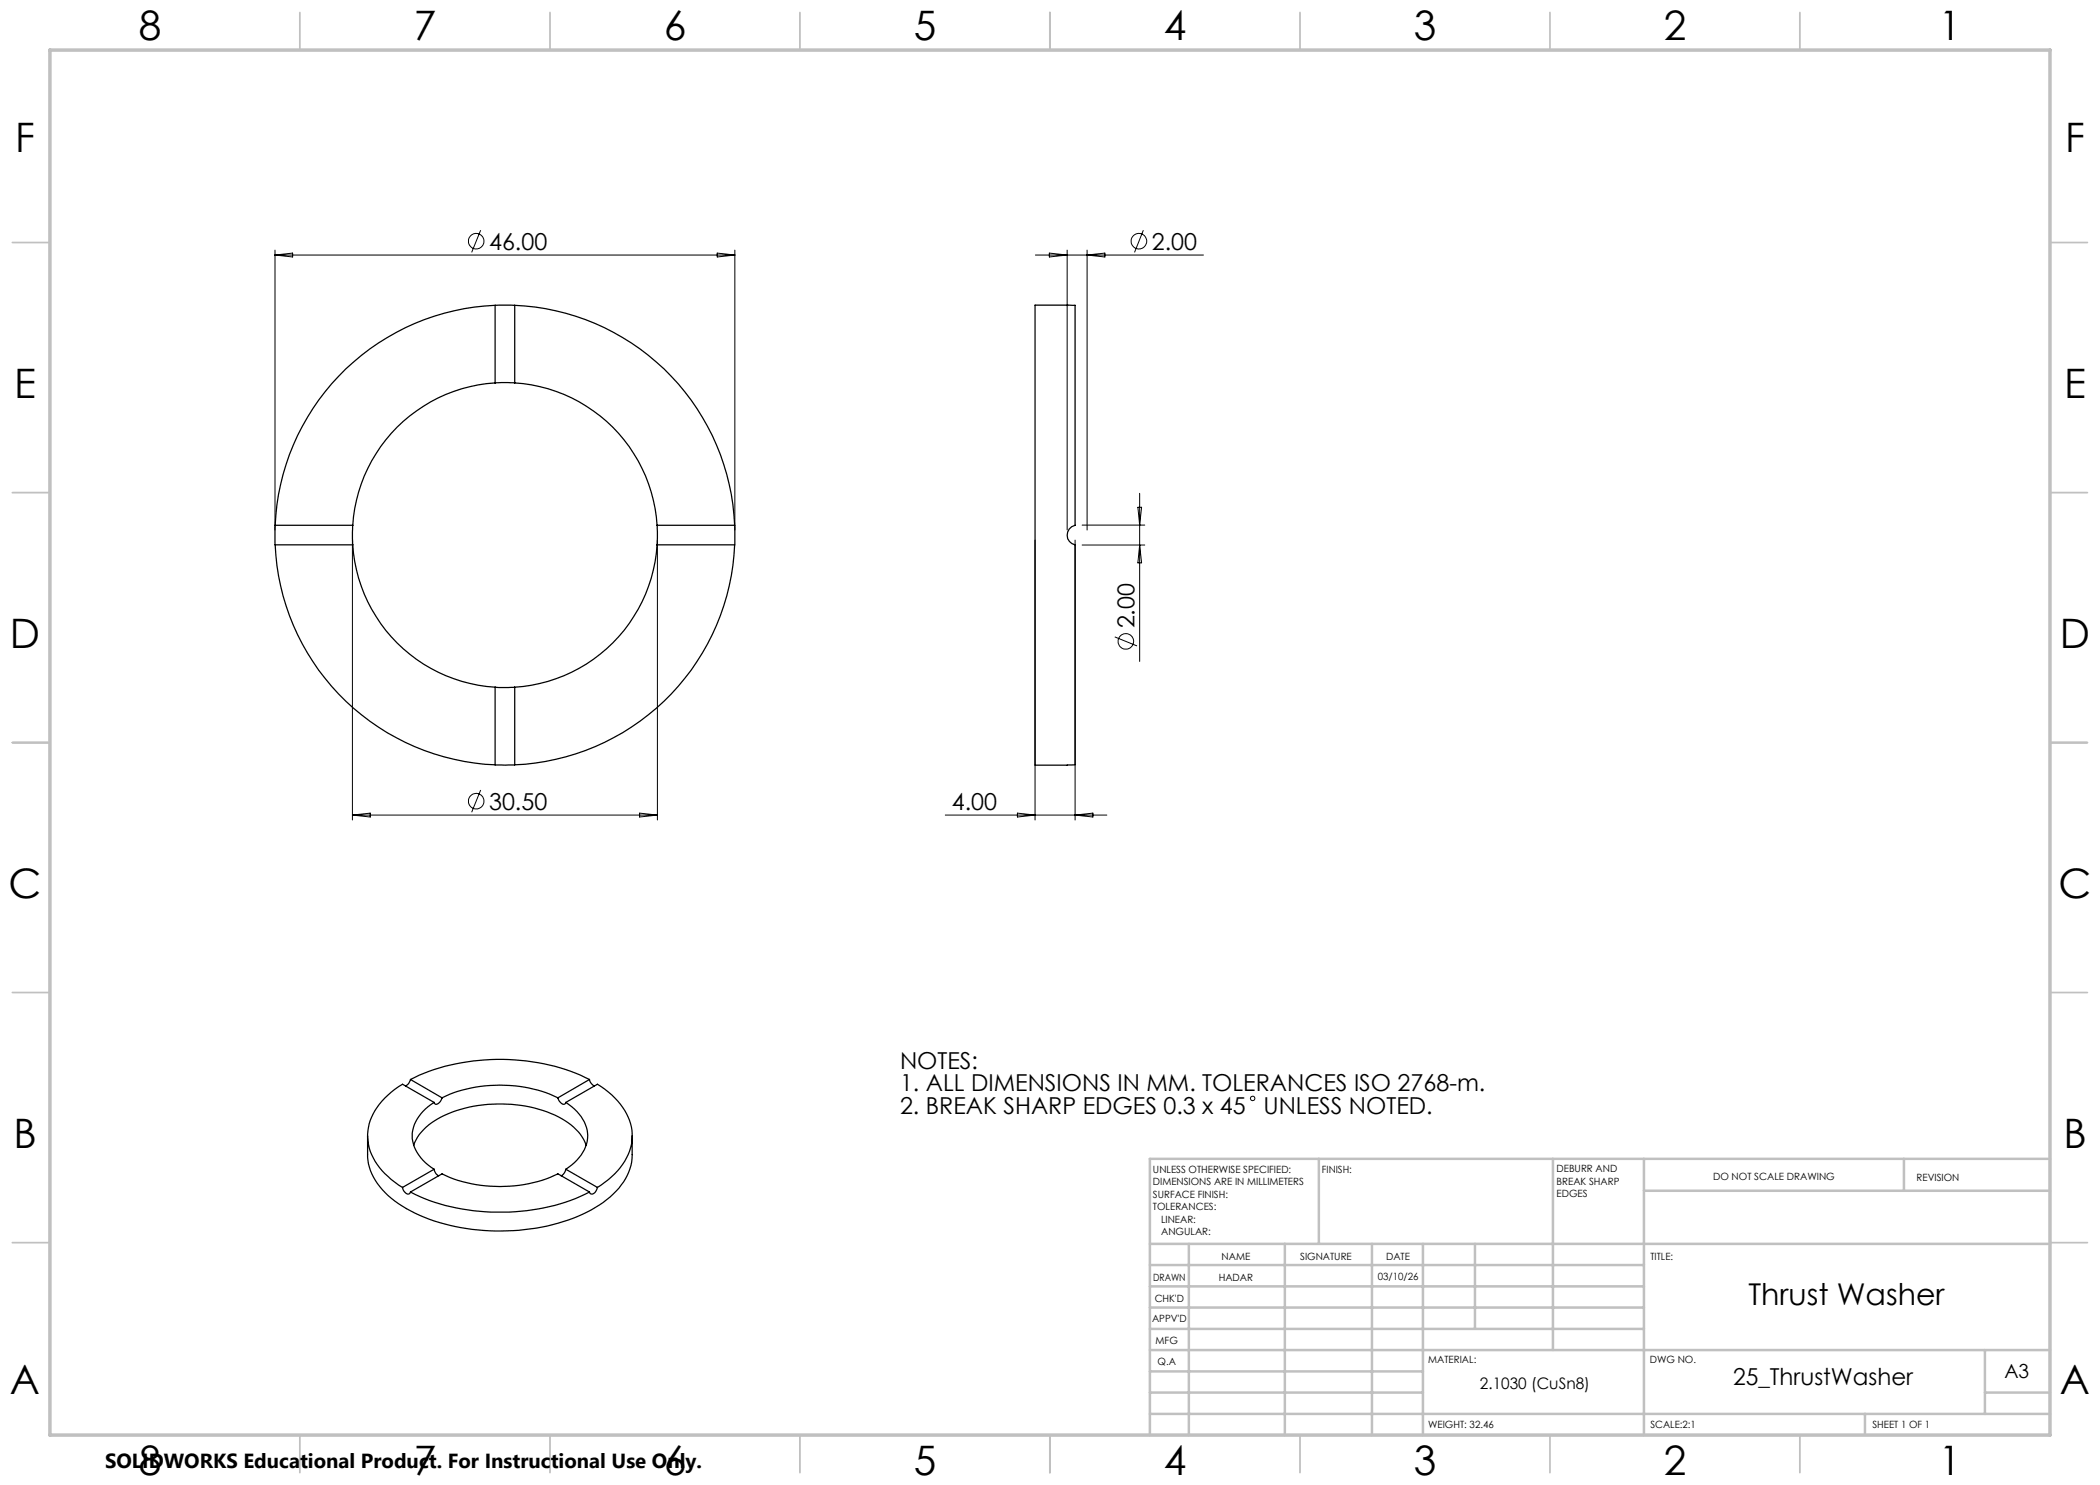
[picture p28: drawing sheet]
<svg xmlns="http://www.w3.org/2000/svg" width="420mm" height="297mm" viewBox="0 0 420 297" stroke-linecap="round" stroke-linejoin="round" font-family="sans-serif">
<defs><g id="words">
<g font-size="8.1">
<text x="27.7" y="8">8</text>
<text x="82.7" y="8">7</text>
<text x="132.7" y="8">6</text>
<text x="182.7" y="8">5</text>
<text x="232.7" y="8">4</text>
<text x="282.7" y="8">3</text>
<text x="332.7" y="8">2</text>
<text x="387.7" y="8">1</text>
<text x="3" y="30.4">F</text>
<text x="413" y="30.4">F</text>
<text x="2.8" y="79.6">E</text>
<text x="412.8" y="79.6">E</text>
<text x="2" y="129.6">D</text>
<text x="412" y="129.6">D</text>
<text x="1.7" y="179.6">C</text>
<text x="411.7" y="179.6">C</text>
<text x="2.7" y="229.6">B</text>
<text x="412.7" y="229.6">B</text>
<text x="2" y="278.9">A</text>
<text x="412" y="278.9">A</text>
<text x="27.7" y="295">8</text>
<text x="82.7" y="295">7</text>
<text x="132.7" y="295">6</text>
<text x="182.7" y="295">5</text>
<text x="232.7" y="295">4</text>
<text x="282.7" y="295">3</text>
<text x="332.7" y="295">2</text>
<text x="387.7" y="295">1</text>
</g>
<text font-size="6" x="349.7" y="261">Thrust Washer</text>
<g font-size="4.7">
<text x="97.8" y="49.9">46.00</text>
<text x="230.4" y="49.9">2.00</text>
<text x="226.9" y="125.7" transform="rotate(-90 226.9 125.7)">2.00</text>
<text x="97.8" y="161.9">30.50</text>
<text x="190.3" y="162">4.00</text>
<text x="180" y="213.7">NOTES:</text>
<text x="180" y="218.2">1. ALL DIMENSIONS IN MM. TOLERANCES ISO 2768-m.</text>
<text x="180" y="222.8">2. BREAK SHARP EDGES 0.3 x 45</text>
<text x="252.7" y="222.8">UNLESS NOTED.</text>
<text x="346.6" y="277">25_ThrustWasher</text>
</g>
<text font-size="4.1" x="21" y="293.7">SOLIDWORKS Educational Product. For Instructional Use Only.</text>
<text font-size="3.9" x="400.9" y="275.5">A3</text>
<text font-size="3.2" x="296" y="277.9">2.1030 (CuSn8)</text>
<g font-size="2">
<text x="230.6" y="234.6">UNLESS OTHERWISE SPECIFIED:</text>
<text x="230.6" y="237.1">DIMENSIONS ARE IN MILLIMETERS</text>
<text x="230.6" y="239.6">SURFACE FINISH:</text>
<text x="264.4" y="234.6">FINISH:</text>
<text x="311.3" y="234.5">DEBURR AND</text>
<text x="311.3" y="237">BREAK SHARP</text>
<text x="311.3" y="239.5">EDGES</text>
<text x="342.6" y="236">DO NOT SCALE DRAWING</text>
<text x="383.3" y="236.2">REVISION</text>
<text x="230.6" y="242.1">TOLERANCES:</text>
<text x="232.2" y="244.6">LINEAR:</text>
<text x="232.2" y="247.1">ANGULAR:</text>
<text x="244.3" y="252">NAME</text>
<text x="260" y="251.9">SIGNATURE</text>
<text x="277.2" y="251.9">DATE</text>
<text x="330.1" y="251.9">TITLE:</text>
<text x="230.6" y="256.1">DRAWN</text>
<text x="243.7" y="256.1">HADAR</text>
<text x="275.6" y="255.9">03/10/26</text>
<text x="230.9" y="260.3">CHK'D</text>
<text x="230.4" y="264.4">APPV'D</text>
<text x="231.1" y="268.8">MFG</text>
<text x="231.5" y="273">Q.A</text>
<text x="285.6" y="272.5">MATERIAL:</text>
<text x="330" y="272.5">DWG NO.</text>
<text x="285.6" y="285.5">WEIGHT: 32.46</text>
<text x="330.1" y="285.6">SCALE:2:1</text>
<text x="374.5" y="285.6">SHEET 1 OF 1</text>
</g>
</g></defs>
<g fill="none" stroke="#000" stroke-width=".25">
<path d="M99 61.1h3.9M99 76.6h3.9M99 76.6a30.4 30.4 0 0 0-28.4 28.5M99 61.1a45.9 45.9 0 0 0-44 44M99 61.1v15.5M102.9 76.6a30.4 30.4 0 0 1 28.5 28.5M102.9 61.1a45.9 45.9 0 0 1 44 44M102.9 61.1v15.5M213.4 61h-6.4v92h8v-44a2 2 0 0 1-1.6-2 2 2 0 0 1 1.6-1.9v-44l-1.6-.1h.1M55 105.1v3.9M55 109a45.9 45.9 0 0 0 44 44M55 109h15.6"/>
<path d="M55 105.1h15.6M70.6 105.1v3.9M70.6 109a30.4 30.4 0 0 0 28.4 28.4M131.4 105.1v3.9M131.4 109a30.4 30.4 0 0 1-28.5 28.4M131.4 109h15.5M131.4 105.1h15.5M146.9 105.1v3.9M146.9 109a45.9 45.9 0 0 1-44 44M99 137.4h3.9M99 137.4v15.6M102.9 137.4v15.6"/>
<path d="M99 153h3.9M82.1 215.9a41.8 41.8 0 0 1 35.8 0M82.1 215.9l-.3 .7-.7 .6M82.1 215.9l6.3 3.7M88.4 219.6l-.1 .4a.95 .95 0 0 1-1.4 .7l-.1-.2M88.4 219.6a27.7 27.7 0 0 1 23.2 0M111.6 219.6l.3 .6a.92 .92 0 0 0 1.2 .5l.1-.2M117.9 215.9l.3 .7 .7 .6M117.9 215.9l-6.3 3.7M73.5 227.2v3.7a11.5 11.5 0 0 0 4.8 8.8 33.1 33.1 0 0 0 18.5 6.4 38.3 38.3 0 0 0 23.1-5.1 13.3 13.3 0 0 0 6.5-9.2v-4.6M80.5 237.5l.3 .7a.82 .82 0 0 0 1.2 .5l.1-.3M82.1 238.4a41.5 41.5 0 0 0 27.8 2.9 31.9 31.9 0 0 0 8-2.9"/>
<path d="M82.1 238.4l6.3-3.6a27.7 27.7 0 0 0 23.2 0l6.3 3.6M82.7 229.1a11.3 11.3 0 0 1 7-6.4 27.8 27.8 0 0 1 22.7 1.1 9.7 9.7 0 0 1 4.8 5.3M86.8 220.5l-6.3-3.7a13.5 13.5 0 0 0-6.8 8.7 10.3 10.3 0 0 0 3.9 9.8l2.9 2.2M86.8 233.9l.3 .7 .6 .6M86.8 220.5a8.1 8.1 0 0 0-4.4 7.2 8.8 8.8 0 0 0 4.4 6.2M86.8 233.9l-6.3 3.6M113.2 220.5l6.3-3.7a13.6 13.6 0 0 1 6.9 9.3 11.2 11.2 0 0 1-4.7 9.8l-2.2 1.6M113.2 220.5a8.2 8.2 0 0 1 4.3 7.2 8.6 8.6 0 0 1-4.3 6.2M113.2 233.9l-.3 .7-.7 .6M113.2 233.9l6.3 3.6M119.5 237.5l-.1 .3a.98 .98 0 0 1-1.4 .9l-.1-.3"/>
</g>
<g fill="none" stroke="#000" stroke-width=".2">
<path d="M55 50v56M55 51h92M55 51l3.5-.4v.8zM96.1 46l-1.8 4.5M143.4 50.6l3.6 .4-3.6 .4zM147 50v56M207.1 51h33.6M209.9 50.6l3.5 .4-3.5 .4zM213.4 50v56M217.4 50v56M217.4 51l3.6-.4v.8zM228.7 46l-1.8 4.5"/>
<path d="M227.9 98.7v33.6M70.5 108v56M131.5 108v56M207 108v56M215 108v56M216.4 109h12.6M216.4 105h12.6M227.6 101.5h.7l-.4 3.5zM227.9 109l.4 3.6h-.7zM223 127.4l4.4 1.8M96.1 158l-1.8 4.5M70.5 163h61"/>
<path d="M70.5 163l3.5-.4v.8zM127.9 162.6l3.6 .4-3.6 .4zM189.1 163h32.3M203.5 162.6l3.5 .4-3.5 .4zM215 163l3.6-.4v.8z"/>
<circle cx="95.2" cy="48.2" r="1.55"/>
<circle cx="227.8" cy="48.2" r="1.55"/>
<circle cx="225.2" cy="128.3" r="1.55"/>
<circle cx="95.2" cy="160.2" r="1.56"/>
<circle cx="250.5" cy="219.7" r=".44"/>
</g>
<g fill="none" stroke="#c0c0c0" stroke-width=".35">
<path d="M60 2.5v7.5M110 2.5v7.5M160 2.5v7.5M210 2.5v7.5M260 2.5v7.5M310 2.5v7.5M360 2.5v7.5M2.5 48.5h7.5M410 48.5h7.5M2.5 98.5h7.5M410 98.5h7.5M2.5 148.5h7.5"/>
<path d="M410 148.5h7.5M2.5 198.5h7.5M410 198.5h7.5M2.5 248.5h7.5M410 248.5h7.5M60 287v7.5M110 287v7.5M160 287v7.5M210 287v7.5M260 287v7.5M310 287v7.5M360 287v7.5"/>
</g>
<g fill="none" stroke="#c0c0c0" stroke-width=".5">
<path d="M263.8 231.8v17M310.6 231.8v38.2M328.8 231.8v55.2M328.8 238.2h81.2M380.8 231.8v6.4M410 231.8h-180v55.2M230 248.8h180M230 257.3h98.8M230 253h98.8M237.8 248.8v38.2M257 248.8v38.2M274.4 248.8v38.2"/>
<path d="M284.6 248.8v38.2M295 248.8v17M230 265.8h98.8M230 261.5h98.8M230 278.5h54.6M230 274.3h54.6M230 270h180M397 278.5h13M397 270v12.8M230 282.8h180M373 282.8v4.2"/>
</g>
<path d="M10 10h400v277h-400z" fill="none" stroke="#c0c0c0" stroke-width=".7"/>
<use href="#words"/>
</svg>
